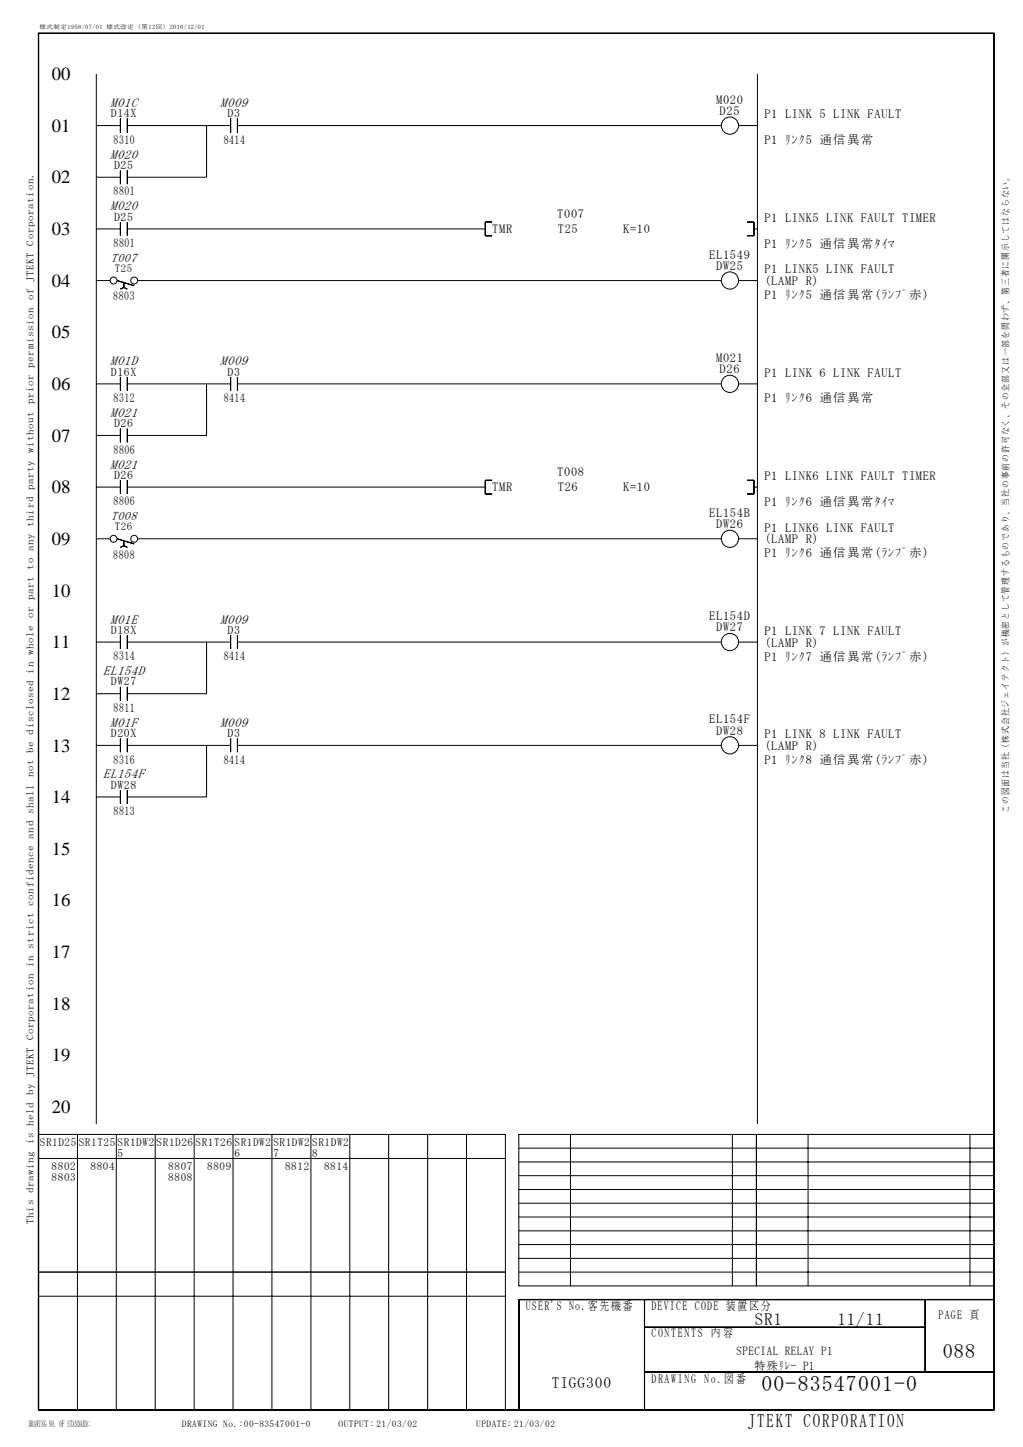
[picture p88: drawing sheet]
<svg xmlns="http://www.w3.org/2000/svg" width="210mm" height="297mm" viewBox="0 0 210 297" stroke-linecap="round" stroke-linejoin="round" font-family="sans-serif">
<defs><g id="words">
<text font-size="4.5" x="156.3" y="285.6">00-83547001-0</text>
<text font-size="4.2" x="193.5" y="278.8">088</text>
<text font-size="3.9" x="153.5" y="292.9">JTEKT CORPORATION</text>
<g font-size="3.8">
<text x="10.7" y="16.4">00</text>
<text x="10.7" y="27.1">01</text>
<text x="10.7" y="37.7">02</text>
<text x="10.7" y="48.3">03</text>
<text x="10.7" y="58.9">04</text>
<text x="10.7" y="69.5">05</text>
<text x="10.7" y="80.1">06</text>
<text x="10.7" y="90.7">07</text>
<text x="10.7" y="101.3">08</text>
<text x="10.7" y="111.9">09</text>
<text x="10.7" y="122.5">10</text>
<text x="10.7" y="133.1">11</text>
<text x="10.7" y="143.7">12</text>
<text x="10.7" y="154.3">13</text>
<text x="10.7" y="164.9">14</text>
<text x="10.7" y="175.5">15</text>
<text x="10.7" y="186.1">16</text>
<text x="10.7" y="196.7">17</text>
<text x="10.7" y="207.3">18</text>
<text x="10.7" y="217.9">19</text>
<text x="10.7" y="228.5">20</text>
</g>
<g font-size="3.5">
<text x="154.9" y="272">SR1</text>
<text x="171.9" y="272">11/11</text>
</g>
<text font-size="3.2" x="113.3" y="285">TIGG300</text>
<g font-size="2.7">
<text x="22.6" y="22">M01C</text>
<text x="45.2" y="22">M009</text>
<text x="22.6" y="32.6">M020</text>
<text x="22.6" y="43.2">M020</text>
<text x="22.6" y="75">M01D</text>
<text x="45.2" y="75">M009</text>
<text x="22.6" y="85.6">M021</text>
<text x="22.6" y="96.2">M021</text>
<text x="22.6" y="128">M01E</text>
<text x="45.2" y="128">M009</text>
<text x="21.2" y="138.6">EL154D</text>
<text x="22.6" y="149.2">M01F</text>
<text x="45.2" y="149.2">M009</text>
<text x="21.2" y="159.8">EL154F</text>
</g>
<g font-size="2.6">
<text x="147" y="21.3">M020</text>
<text x="147.7" y="23.6">D25</text>
<text x="23.3" y="29.5">8310</text>
<text x="45.9" y="29.5">8414</text>
<text x="156.9" y="24.3">P1 LINK 5 LINK FAULT</text>
<text x="156.9" y="29.6">P1 ﾘﾝｸ5 通信異常</text>
<text x="23.3" y="40.1">8801</text>
<text x="101" y="47.8">TMR</text>
<text x="114.4" y="44.8">T007</text>
<text x="114.5" y="47.8">T25</text>
<text x="127.9" y="47.8">K=10</text>
<text x="156.9" y="45.5">P1 LINK5 LINK FAULT TIMER</text>
<text x="22.8" y="53.8">T007</text>
<text x="23.3" y="50.7">8801</text>
<text x="145.6" y="53.1">EL1549</text>
<text x="156.9" y="50.8">P1 ﾘﾝｸ5 通信異常ﾀｲﾏ</text>
<text x="147" y="55.4">DW25</text>
<text x="156.9" y="56.1">P1 LINK5 LINK FAULT</text>
<text x="156.9" y="58.5">(LAMP R)</text>
<text x="23.3" y="61.7">8803</text>
<text x="156.9" y="61.4">P1 ﾘﾝｸ5 通信異常(ﾗﾝﾌﾟ赤)</text>
<text x="147" y="74.3">M021</text>
<text x="147.7" y="76.6">D26</text>
<text x="156.9" y="77.3">P1 LINK 6 LINK FAULT</text>
<text x="23.3" y="82.5">8312</text>
<text x="45.9" y="82.5">8414</text>
<text x="156.9" y="82.6">P1 ﾘﾝｸ6 通信異常</text>
<text x="23.3" y="93.1">8806</text>
<text x="101" y="100.8">TMR</text>
<text x="114.4" y="97.8">T008</text>
<text x="114.5" y="100.8">T26</text>
<text x="127.9" y="100.8">K=10</text>
<text x="156.9" y="98.5">P1 LINK6 LINK FAULT TIMER</text>
<text x="22.8" y="106.8">T008</text>
<text x="23.3" y="103.7">8806</text>
<text x="145.6" y="106.1">EL154B</text>
<text x="156.9" y="103.8">P1 ﾘﾝｸ6 通信異常ﾀｲﾏ</text>
<text x="147" y="108.4">DW26</text>
<text x="156.9" y="109.1">P1 LINK6 LINK FAULT</text>
<text x="156.9" y="111.5">(LAMP R)</text>
<text x="23.3" y="114.7">8808</text>
<text x="156.9" y="114.4">P1 ﾘﾝｸ6 通信異常(ﾗﾝﾌﾟ赤)</text>
<text x="145.6" y="127.3">EL154D</text>
<text x="147" y="129.6">DW27</text>
<text x="156.9" y="130.3">P1 LINK 7 LINK FAULT</text>
<text x="23.3" y="135.6">8314</text>
<text x="45.9" y="135.6">8414</text>
<text x="156.9" y="132.7">(LAMP R)</text>
<text x="156.9" y="135.6">P1 ﾘﾝｸ7 通信異常(ﾗﾝﾌﾟ赤)</text>
<text x="23.3" y="146.1">8811</text>
<text x="145.6" y="148.5">EL154F</text>
<text x="147" y="150.8">DW28</text>
<text x="156.9" y="151.5">P1 LINK 8 LINK FAULT</text>
<text x="156.9" y="153.9">(LAMP R)</text>
<text x="23.3" y="156.7">8316</text>
<text x="45.9" y="156.7">8414</text>
<text x="156.9" y="156.8">P1 ﾘﾝｸ8 通信異常(ﾗﾝﾌﾟ赤)</text>
<text x="23.3" y="167.3">8813</text>
<text x="107.9" y="268.9">USER'S No.客先機番</text>
<text x="133.7" y="268.9">DEVICE CODE 装置区分</text>
<text x="133.7" y="274.5">CONTENTS 内 容</text>
<text x="192.7" y="270.7">PAGE 頁</text>
<text x="133.7" y="283.8">DRAWING No.図 番</text>
</g>
<g font-size="2.5">
<text x="151.2" y="278.1">SPECIAL RELAY P1</text>
<text x="154.9" y="281.3">特殊ﾘﾚｰ P1</text>
</g>
<g font-size="2.4">
<text x="22.8" y="24.1">D14X</text>
<text x="46.7" y="24.1">D3</text>
<text x="23.4" y="34.7">D25</text>
<text x="23.4" y="45.3">D25</text>
<text x="22.8" y="77.1">D16X</text>
<text x="46.7" y="77.1">D3</text>
<text x="23.4" y="87.7">D26</text>
<text x="23.4" y="98.3">D26</text>
<text x="22.8" y="130.1">D18X</text>
<text x="46.7" y="130.1">D3</text>
<text x="22.8" y="140.7">DW27</text>
<text x="22.8" y="151.3">D20X</text>
<text x="46.7" y="151.3">D3</text>
<text x="22.8" y="161.9">DW28</text>
</g>
<g font-size="2.3">
<text x="8.2" y="235.2">SR1D25</text>
<text x="16.2" y="235.2">SR1T25</text>
<text x="24.2" y="235.2">SR1DW2</text>
<text x="24.2" y="237.4">5</text>
<text x="32.2" y="235.2">SR1D26</text>
<text x="40.1" y="235.2">SR1T26</text>
<text x="48.1" y="235.2">SR1DW2</text>
<text x="48.1" y="237.4">6</text>
<text x="56.1" y="235.2">SR1DW2</text>
<text x="56.1" y="237.4">7</text>
<text x="64.1" y="235.2">SR1DW2</text>
<text x="64.1" y="237.4">8</text>
<text x="10.6" y="240.2">8802</text>
<text x="10.6" y="242.4">8803</text>
<text x="18.6" y="240.2">8804</text>
<text x="34.5" y="240.2">8807</text>
<text x="34.5" y="242.4">8808</text>
<text x="42.5" y="240.2">8809</text>
<text x="58.5" y="240.2">8812</text>
<text x="66.5" y="240.2">8814</text>
</g>
<g font-size="2.2">
<text x="23.6" y="55.9">T25</text>
<text x="23.6" y="108.9">T26</text>
</g>
<text font-size="2.1" x="6.9" y="251.2" transform="rotate(-90 6.9 251.2)">This drawing is held by JTEKT Corporation in strict confidence and shall not be disclosed in whole or part to any third party without prior permission of JTEKT Corporation.</text>
<g font-size="1.9">
<text x="207.1" y="166.9" transform="rotate(-90 207.1 166.9)">この図面は当社（株式会社ジェイテクト）が機密として管理するものであり、当社の事前の許可なく、その全部又は一部を問わず、第三者に開示してはならない。</text>
<text x="5.9" y="293">DRAWING NO. OF STANDARD:</text>
<text x="37.3" y="293">DRAWING No.:00-83547001-0</text>
<text x="69.5" y="293">OUTPUT: 21/03/02</text>
<text x="97.8" y="293">UPDATE: 21/03/02</text>
</g>
<text font-size="1.3" x="8.1" y="6">様式制定1958/07/01 様式改定（第12回）2016/12/01</text>
</g></defs>
<g fill="none" stroke="#000" stroke-width=".21">
<path d="M7.9 6.8v282.6M7.9 6.8h196.1v282.6h-196.1zM7.9 6.9h196.1M19.8 15.2v215.5M155.5 15.2v215.5M204.1 6.8v282.6M19.8 25.8h4.9M19.8 36.4h4.9M24.7 24.4v2.8M24.7 35v2.8M26.1 24.4v2.8M26.1 35v2.8"/>
<path d="M26.1 25.8h21.2M42.4 25.8v10.6h-16.3M47.3 24.4v2.8M48.7 24.4v2.8M48.7 25.8h99.4M151.6 25.8h3.9M19.8 47h4.9M19.8 57.6h2.8M24 57.6l3.6 1.1M24.7 45.6v2.8M25.4 58v1M25.4 59l-.7 .3"/>
<path d="M25.4 59l.7 .4M25.4 58v1l-.7 .4M26.1 45.6v2.8M26.1 47h73.5M28.3 57.6h119.8M99.6 48.4h1.4M101 45.6h-1.4v2.8h1.4M151.6 57.6h3.9M153.4 45.6h1.4l-.1 2.8h-1.3M154.8 47h.7M19.8 78.8h4.9M24.7 77.4v2.8"/>
<path d="M26.1 77.4v2.8M26.1 78.8h21.2M42.4 78.8v10.6h-16.3M47.3 77.4v2.8M48.7 77.4v2.8M48.7 78.8h99.4M151.6 78.8h3.9M19.8 89.4h4.9M19.8 100h4.9M24.7 88v2.8M24.7 98.6v2.8M26.1 88v2.8"/>
<path d="M26.1 98.6v2.8M26.1 100h73.5M101 98.6h-1.4v2.8h1.4M153.4 98.6h1.3v2.8h-1.3M154.8 100h.7M19.8 110.6h2.8M24 110.6l3.6 1.1M25.4 111v1l.7 .4M25.4 111v1l-.7 .4M28.3 110.6h119.8M99.6 101.4h1.4M151.6 110.6h3.9"/>
<path d="M19.8 131.8h4.9M24.7 130.4v2.8M26.1 130.4v2.8M26.1 131.8h21.2M42.4 131.8v10.6h-16.3M47.3 130.4v2.8M48.7 130.4v2.8M48.7 131.8h99.4M151.6 131.8h3.9M19.8 142.4h4.9M19.8 153h4.9M24.7 141v2.8"/>
<path d="M24.7 151.6v2.8M26.1 141v2.8M26.1 151.6v2.8M26.1 153h21.2M42.4 153v10.6h-16.3M47.3 151.6v2.8M48.7 151.6v2.8M48.7 153h99.4M151.6 153h3.9M19.8 163.6h4.9M24.7 162.2v2.8M26.1 162.2v2.8"/>
<path d="M7.9 232.9h95.8v56.5M7.9 237.8h95.8M15.9 232.9v56.5M23.9 232.9v56.5M31.9 232.9v56.5M39.9 232.9v56.5M47.8 232.9v56.5M55.8 232.9v56.5M63.8 232.9v56.5M71.8 232.9v56.5M79.8 232.9v56.5M87.8 232.9v56.5"/>
<path d="M95.8 232.9v56.5M106.5 238.5h97.5M106.5 235.7h97.5M117.1 232.9v31.1M150.3 232.9v31.1M155.3 232.9v31.1M165.9 232.9v31.1M199.1 232.9v31.1M204 232.9h-97.5v31.1h97.5M106.5 258.3h97.5M106.5 255.5h97.5M106.5 252.7h97.5"/>
<path d="M106.5 249.8h97.5M106.5 247h97.5M106.5 244.2h97.5M106.5 241.3h97.5M7.9 261.1h95.8M7.9 266.1h95.8M106.5 261.1h97.5M106.5 266.7h97.5M106.5 266.8v22.6M132.3 266.8v22.6M132.3 272.5h57.6M132.3 272.4h57.6"/>
<path d="M189.9 266.8v14.8M204 266.8h-97.5v22.6M7.9 289.5h196.1M132.3 281.6h71.7"/>
<circle cx="149.8" cy="25.8" r="1.77"/>
<circle cx="23.3" cy="57.6" r=".71"/>
<circle cx="27.5" cy="57.6" r=".71"/>
<circle cx="149.8" cy="57.6" r="1.77"/>
<circle cx="149.8" cy="78.8" r="1.77"/>
<circle cx="23.3" cy="110.6" r=".71"/>
<circle cx="27.5" cy="110.6" r=".71"/>
<circle cx="149.8" cy="110.6" r="1.77"/>
<circle cx="149.8" cy="131.8" r="1.77"/>
<circle cx="149.8" cy="153" r="1.77"/>
</g>
<use href="#words"/>
</svg>
